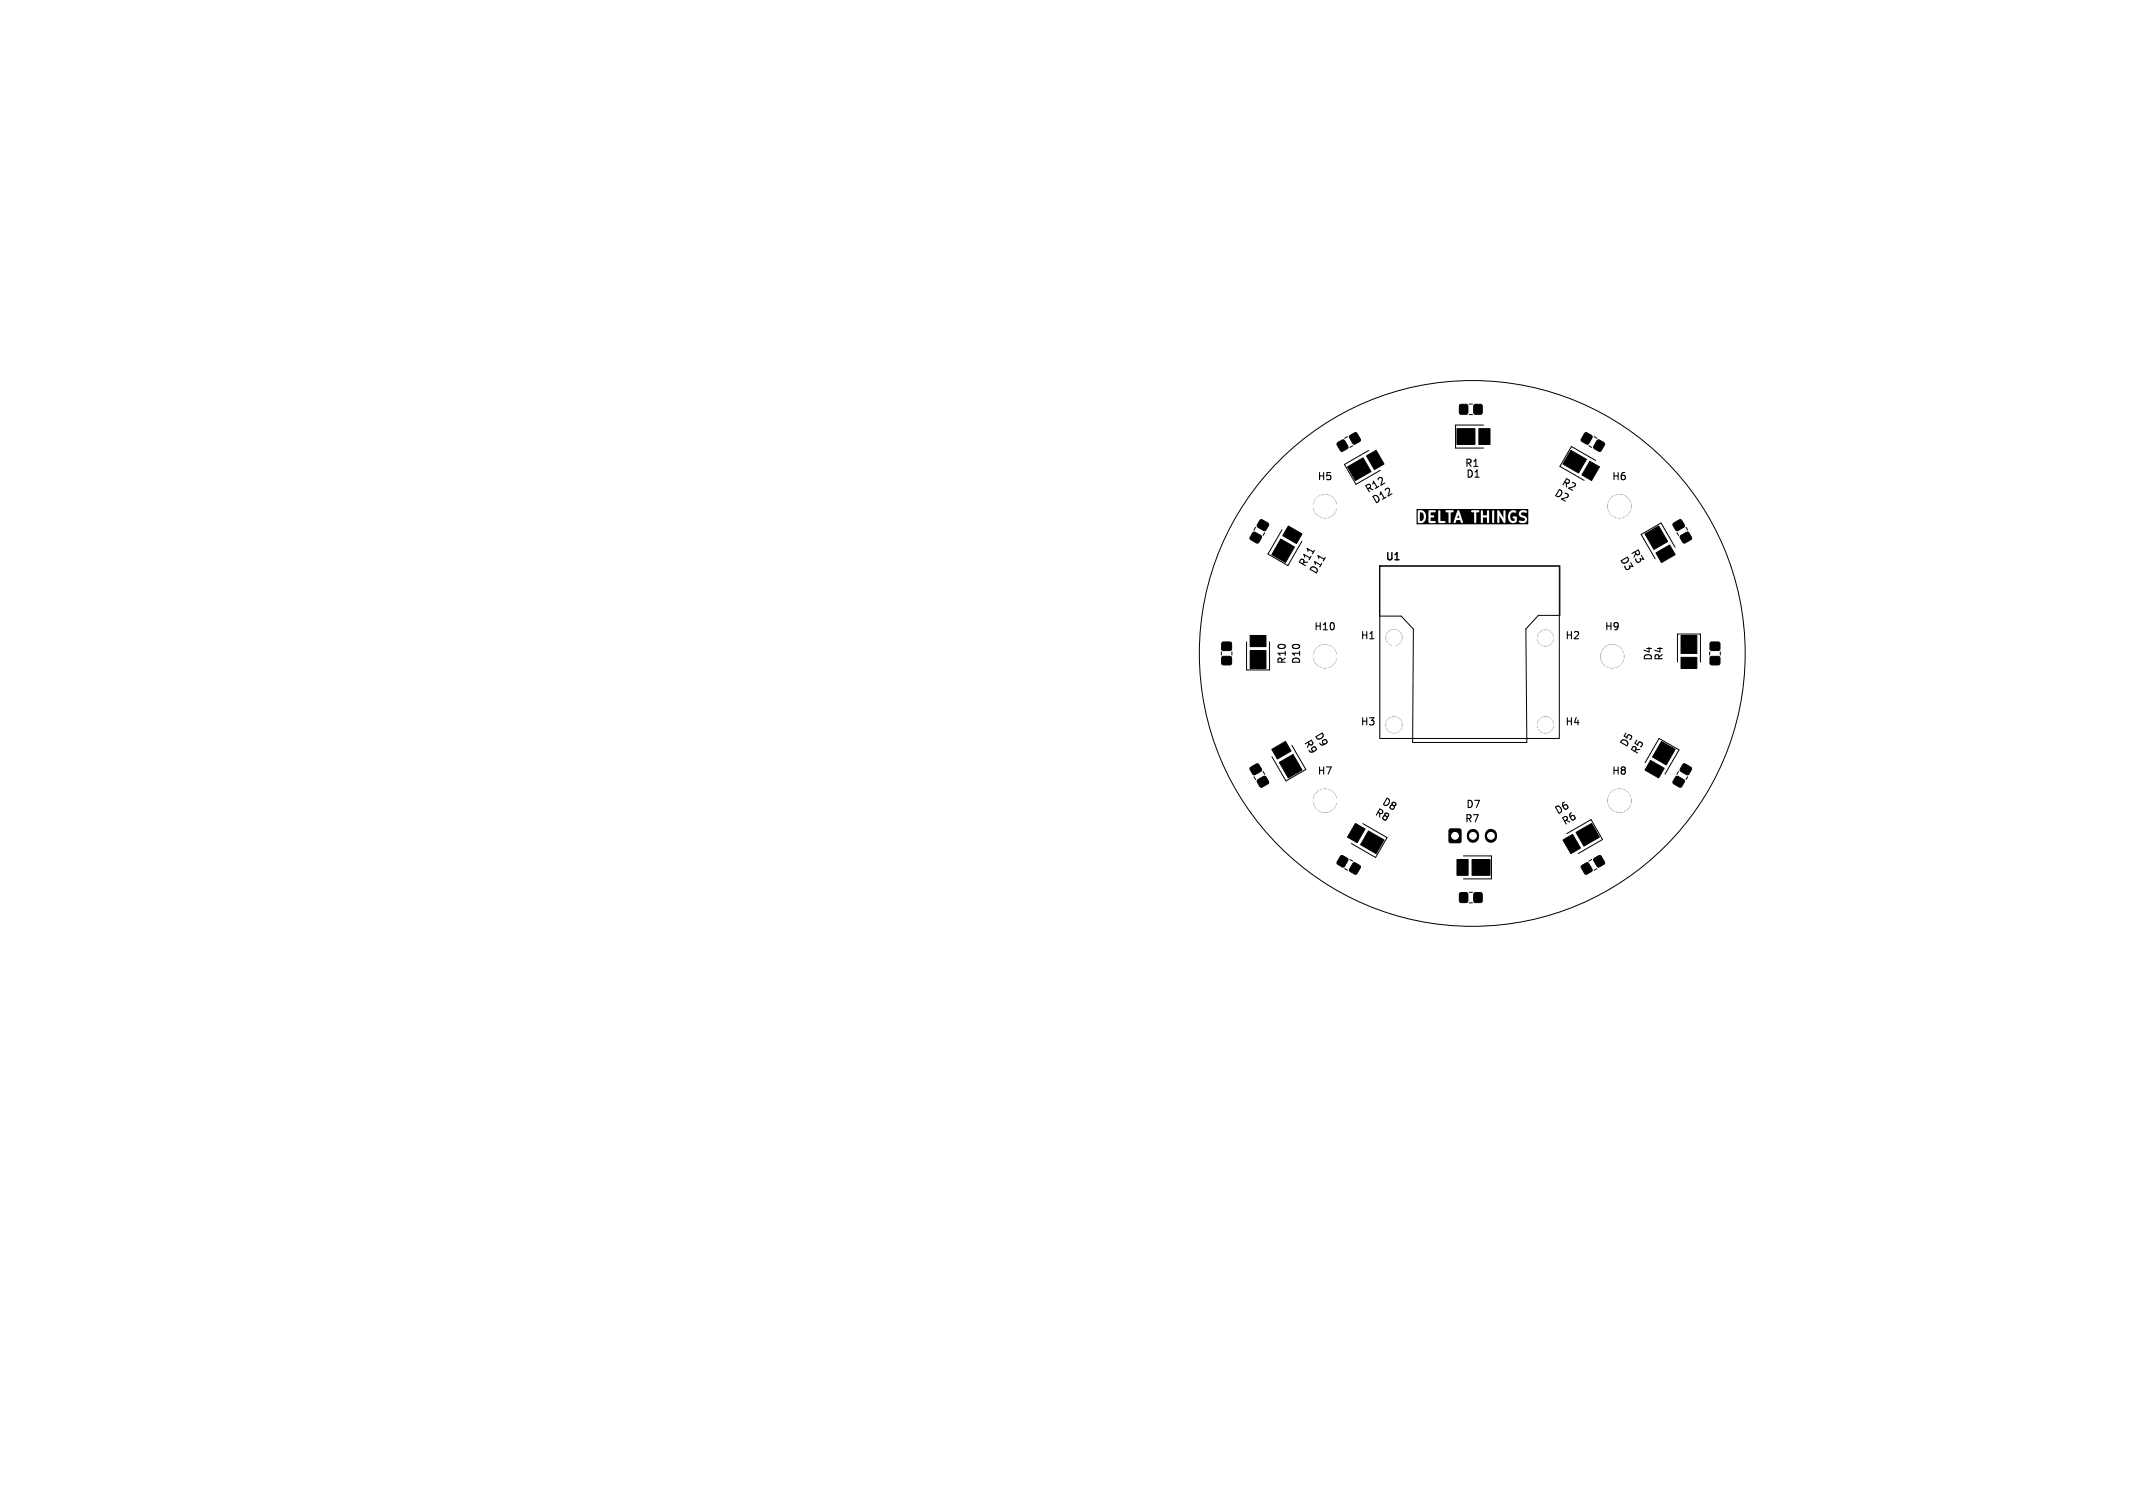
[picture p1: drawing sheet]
<svg xmlns="http://www.w3.org/2000/svg" width="297mm" height="210mm" viewBox="0 0 297 210" stroke-linecap="round" stroke-linejoin="round" font-family="sans-serif">
<defs><g id="words">
<g font-size="1.4">
<text x="203.9" y="65.2">R1</text>
<text x="183.4" y="67.1">H5</text>
<text x="190.5" y="68.9" transform="rotate(-30 190.5 68.9)">R12</text>
<text x="191.5" y="70.4" transform="rotate(-30 191.5 70.4)">D12</text>
<text x="204.1" y="66.7">D1</text>
<text x="216.2" y="69.1" transform="rotate(30 216.2 69.1)">D2</text>
<text x="217.2" y="67.6" transform="rotate(30 217.2 67.6)">R2</text>
<text x="224.4" y="67.1">H6</text>
<text x="225.3" y="77.9" transform="rotate(60 225.3 77.9)">D3</text>
<text x="226.8" y="76.9" transform="rotate(60 226.8 76.9)">R3</text>
<text x="181.8" y="79.2" transform="rotate(-60 181.8 79.2)">R11</text>
<text x="183.3" y="80.2" transform="rotate(-60 183.3 80.2)">D11</text>
<text x="192.8" y="78.3">U1</text>
<text x="182.9" y="88">H10</text>
<text x="189.4" y="89.2">H1</text>
<text x="217.9" y="89.2">H2</text>
<text x="223.4" y="88">H9</text>
<text x="179.2" y="92.6" transform="rotate(-90 179.2 92.6)">R10</text>
<text x="181.2" y="92.6" transform="rotate(-90 181.2 92.6)">D10</text>
<text x="230.2" y="92.1" transform="rotate(-90 230.2 92.1)">D4</text>
<text x="231.7" y="92.1" transform="rotate(-90 231.7 92.1)">R4</text>
<text x="189.4" y="101.2">H3</text>
<text x="217.9" y="101.2">H4</text>
<text x="181.3" y="103.4" transform="rotate(60 181.3 103.4)">R9</text>
<text x="182.8" y="102.4" transform="rotate(60 182.8 102.4)">D9</text>
<text x="226.6" y="104.3" transform="rotate(-60 226.6 104.3)">D5</text>
<text x="228.1" y="105.3" transform="rotate(-60 228.1 105.3)">R5</text>
<text x="183.4" y="108.1">H7</text>
<text x="191.2" y="113.6" transform="rotate(30 191.2 113.6)">R8</text>
<text x="192.2" y="112.1" transform="rotate(30 192.2 112.1)">D8</text>
<text x="204.1" y="112.7">D7</text>
<text x="216.9" y="113.7" transform="rotate(-30 216.9 113.7)">D6</text>
<text x="224.4" y="108.1">H8</text>
<text x="203.9" y="114.7">R7</text>
<text x="217.9" y="115.2" transform="rotate(-30 217.9 115.2)">R6</text>
</g>
</g></defs>
<g fill="#000" stroke="#000" stroke-width=".14">
<path d="M203.3 56.4l.1-.1 .9 .1 .1 .2-.1 1-.2 .1-.8-.1-.1-.1zM205.3 56.4l.1-.1 .9 .1 .1 .2-.1 1-.2 .1-.8-.1-.1-.1zM174.5 74.1h.3l.9 .6-.4 .8-.2 .1-.9-.4-.2-.2zM175.5 72.4h.3l.9 .6-.1 .2-.5 .7-.9-.5-.2-.1zM178.3 75.1l1.9 1.1-1.2 2.1-1.9-1.1zM179.4 73.3l1.9 1.1-.8 1.3-1.9-1.1zM186.2 61.7l.9-.5 .1 .2 .5 .9-.7 .5-.2 .1-.6-.9zM187.9 60.7l.9-.5 .2 .2 .4 .9-.1 .2-.8 .4-.6-.9zM187.6 65l2.2-1.2 1.1 1.9-2.2 1.2zM190.3 63.5l1.3-.8 1.1 1.9-1.3 .8zM202.9 59.7h2.5v2.2h-2.5zM205.9 59.7h1.6v2.2h-1.6z"/>
<path d="M218.7 62.7l2.2 1.3-1.1 1.9-2.2-1.3zM221.4 64.2l1.3 .8-1.1 1.9-1.3-.8zM220.7 60.3h.3l.7 .5v.2l-.6 .9-.8-.4-.1-.2zM222.4 61.3h.3l.7 .5-.4 .9-.2 .2-.2-.1-.7-.5zM229 74.4l2-1.1 1.2 2.1-1.9 1.1zM230.6 77l1.9-1.1 .8 1.3-2 1.1zM233 72.9l1-.5 .2 .1 .3 .8-.1 .1-.9 .5-.5-.7zM234 74.6l1-.5 .2 .1 .3 .8-.1 .2-.9 .4-.5-.7zM170.2 91.5l.1-.1 1.1 .1 .1 .2-.1 .8-.2 .1-1-.1-.1-.1zM170.2 89.5l.1-.1 1.1 .1 .1 .2-.1 .8-.2 .1-1-.1-.1-.1zM174.1 90.6h2.2v2.5h-2.2zM174.1 88.5h2.2v1.5h-2.2z"/>
<path d="M234.1 88.5h2.2v2.5h-2.2zM234.1 91.5h2.2v1.6h-2.2zM238.2 89.5l.1-.1 1.1 .1 .1 .2-.1 .8-.2 .1-1-.1-.1-.1zM238.2 91.5l.1-.1 1.1 .1 .1 .2-.1 .8-.2 .1-1-.1-.1-.1zM174.1 106.9l1-.5 .2 .1 .4 .8-.9 .6h-.2l-.5-.7zM175.1 108.6l1-.5 .5 .7 .1 .2-.9 .6h-.2l-.5-.7zM177.1 104.4l1.9-1.1 .8 1.3-1.9 1.1zM178.1 106.2l1.9-1.1 1.3 2.1-1.9 1.1zM188.7 114.7l1.4 .7-1.1 2-1.4-.8zM190.5 115.7l2.2 1.3-1.1 1.9-2.2-1.3zM201.8 115.5l.2-.1 1.4 .1v.2v1.6l-.2 .1-1.4-.1-.1-.2zM202.9 119.7h1.5v2.2h-1.5z"/>
<path d="M205 119.7h2.5v2.2h-2.5zM217.6 117l1.4-.8 1.1 1.9-1.4 .8zM219.4 115.9l2.2-1.2 1.1 1.9-2.2 1.2zM229.8 105.9l1.9 1.1-.7 1.3-2-1.1zM231.3 103.3l2 1.1-1.3 2.1-1.9-1.1zM233.4 108.1h.3l.8 .6-.3 .8-.2 .1h-.2l-.9-.6zM234.4 106.4h.3l.8 .6-.3 .8-.2 .1h-.2l-.9-.6zM186.7 119.2h.3l.7 .5-.5 .9-.1 .2-.2-.1-.7-.5zM188.4 120.2h.3l.7 .5-.4 .9-.2 .2-.8-.4-.1-.2zM203.3 124.4l.1-.1 .9 .1 .1 .2-.1 1-.2 .1-.8-.1-.1-.1zM205.3 124.4l.1-.1 .9 .1 .1 .2-.1 1-.2 .1-.8-.1-.1-.1zM220.2 120.6l.9-.5 .6 .9v.2l-.1 .2-.8 .4-.6-.9z"/>
<path d="M221.9 119.6l.9-.5 .2 .2 .4 .9-.7 .5-.2 .1-.6-.9z"/>
<circle cx="184.5" cy="70.5" r="1.6"/>
<circle cx="225.5" cy="70.5" r="1.6"/>
<circle cx="184.5" cy="91.4" r="1.6"/>
<circle cx="194.1" cy="88.8" r="1.1"/>
<circle cx="215.2" cy="88.8" r="1.1"/>
<circle cx="224.5" cy="91.4" r="1.6"/>
<circle cx="184.5" cy="111.5" r="1.6"/>
<circle cx="194.1" cy="100.9" r="1.1"/>
<circle cx="215.2" cy="100.9" r="1.1"/>
<circle cx="225.5" cy="111.5" r="1.6"/>
</g>
<path d="M205.1 116.3v.2M207.6 116.3v.2" fill="none" stroke="#000" stroke-width="1.7"/>
<path d="M197.7 71.4a.63 .63 0 0 1 .6 .4 .63 .63 0 0 1-.3 .7l-.3 .1zM203.1 71.7l.1 .4h-.3zM197.2 70.9h15.6v2.1h-15.6v-1.8h.2l.1 1.6h.5l.4-.2 .2-.8-.3-.6h.6v1.6l.9 .1a.15 .15 0 0 0 .1-.2 .15 .15 0 0 0-.1-.1h-.6v-.5h.4a.15 .15 0 0 0 .1-.2 .15 .15 0 0 0-.1-.1h-.4v-.4l.6-.1 .1-.1h.4v1.6l.8 .1a.15 .15 0 0 0 .2-.2 .15 .15 0 0 0-.2-.1h-.5v-1.4h.7v.1l.4 .1v1.3a.15 .15 0 0 0 .2 .1 .15 .15 0 0 0 .1-.1h.4l.2 .1 .2-.4h.5l.1 .3a.15 .15 0 0 0 .2 .1 .15 .15 0 0 0 .1-.1l-.5-1.5h1.6l.1 .1 .4 .1v1.3a.15 .15 0 0 0 .1 .2 .15 .15 0 0 0 .2-.2v-1.3l.6-.2v1.5a.15 .15 0 0 0 .2 .2 .15 .15 0 0 0 .1-.2v-.6h.5l.1 .6a.15 .15 0 0 0 .1 .2 .15 .15 0 0 0 .1-.2v-1.5h.5v1.5a.15 .15 0 0 0 .1 .2 .15 .15 0 0 0 .2-.2v-1.5h.4v1.5a.15 .15 0 0 0 .1 .2 .15 .15 0 0 0 .2-.2v-.9l.6 1 .2-.1v-.9h.4l.1 .6 .2 .4 .3 .1 .4-.1 .2-.2v-.6l-.1-.1h-.4a.15 .15 0 0 0-.1 .2 .15 .15 0 0 0 .2 .1h.1v.3l-.2 .1a.63 .63 0 0 1-.3-1.1h1.1l.2 .4 .6 .3v.1l-.1 .3-.6-.1a.15 .15 0 0 0-.1 .1 .15 .15 0 0 0 .1 .2h.6l.3-.2 .1-.3-.1-.3-.7-.4 .1-.2h.6a.15 .15 0 0 0 .1-.1 .15 .15 0 0 0-.1-.2h-.6l-.3 .1-.1 .3h-1.1l.3-.1h.2a.15 .15 0 0 0 .2-.1 .15 .15 0 0 0 0-.2h-.5h-.3l-.2 .2-.1 .5h-.4v-.6a.15 .15 0 0 0-.1-.1 .15 .15 0 0 0-.2 .1v.9l-.6-1h-.2v.1h-.4a.15 .15 0 0 0-.2-.1 .15 .15 0 0 0-.1 .1h-.5a.15 .15 0 0 0-.1-.1 .15 .15 0 0 0-.2 .1v.6h-.5v-.6a.15 .15 0 0 0-.2-.1 .15 .15 0 0 0-.1 .1h-.2l-.2-.1h-.8l-.2 .1h-1.6l-.2-.1-.6 1.6h-.4v-1.3h.3a.15 .15 0 0 0 .1-.2 .15 .15 0 0 0-.1-.1l-1.7 .1a.15 .15 0 0 0-.2-.1 .15 .15 0 0 0-.1 .1h-.4l-.1-.1h-.8l-.1 .1h-.6l-.4-.1h-.3l-.2 .1h-.2z" fill="#000"/>
<g fill="none" stroke="#000" stroke-width=".14">
<path d="M204.6 56.3h.4M204.6 57.7h.4M206.6 59.2h-3.9v3.2h3.9M174.8 73.4l-.2 .4M176.1 74.2l-.2 .4M178.5 73.8l-1.9 3.4 2.7 1.6 2-3.4M187.6 60.8l-.4 .2M188.4 62.1l-.4 .2M190.6 62.7l-3.4 2 1.6 2.8 3.4-2M192.1 78.8h25.1v6.9h-3l-1.7 1.9 .1 15.8h-15.9l.1-15.8-1.7-1.8h-3zM192.1 78.8h25v24h-25zM221.2 62.1l.4 .2"/>
<path d="M222 60.8l.4 .2M222.2 64.1l-3.4-1.9-1.6 2.8 3.4 1.9M233.2 76.2l-1.9-3.4-2.8 1.6 2 3.4M233.5 74.2l.2 .4M234.8 73.4l.2 .4M170.1 90.8v.4M171.5 90.8v.4M173.6 89.4v3.9h3.2v-3.9M233.6 92.2v-3.9h3.2v3.9M238.1 90.8v.4M239.5 90.8v.4M174.6 108.2l.2 .4"/>
<path d="M175.9 107.4l.2 .4M179.9 103.8l1.9 3.4-2.7 1.6-2-3.4M188 119.7l.4 .2M189.8 114.7l3.3 1.9-1.6 2.8-3.3-1.9M203.8 119.2h3.9v3.2h-3.9M218.2 116.1l3.3-2 1.6 2.8-3.3 2M221.6 119.7l-.4 .2M229.1 106.2l1.9-3.4 2.8 1.6-2 3.4M233.7 107.4l-.2 .4M235 108.2l-.2 .4M187.2 121l.4 .2M204.6 124.3h.4"/>
<path d="M204.6 125.7h.4M222.4 121l-.4 .2"/>
<circle cx="205" cy="91" r="38"/>
</g>
<g fill="#fff" stroke="#fff" stroke-width=".14">
<circle cx="215.2" cy="100.9" r="1.1"/>
<circle cx="184.5" cy="111.5" r="1.6"/>
<circle cx="215.2" cy="88.8" r="1.1"/>
<circle cx="224.5" cy="91.4" r="1.6"/>
<circle cx="184.5" cy="70.5" r="1.6"/>
<circle cx="225.5" cy="70.5" r="1.6"/>
<circle cx="225.5" cy="111.5" r="1.6"/>
<circle cx="184.5" cy="91.4" r="1.6"/>
<circle cx="194.1" cy="100.9" r="1.1"/>
<circle cx="194.1" cy="88.8" r="1.1"/>
<circle cx="202.6" cy="116.4" r=".47"/>
<circle cx="205.1" cy="116.4" r=".47"/>
<circle cx="207.6" cy="116.4" r=".47"/>
</g>
<use href="#words"/>
</svg>
